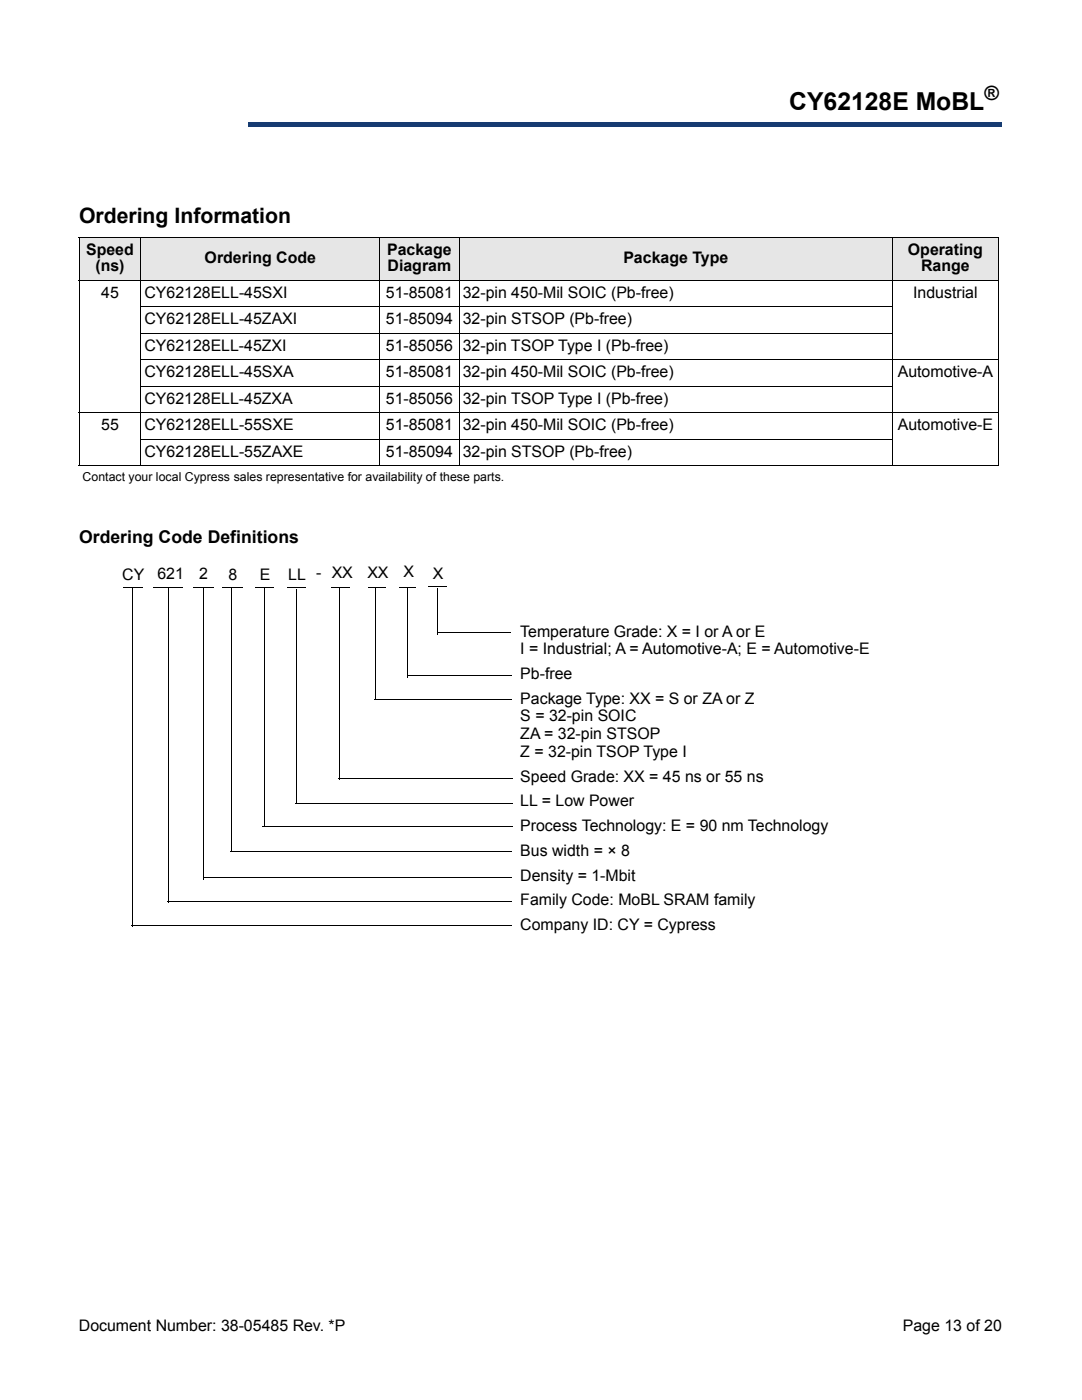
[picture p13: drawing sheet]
<svg xmlns="http://www.w3.org/2000/svg" width="216mm" height="279mm" viewBox="0 0 216 279" stroke-linecap="round" stroke-linejoin="round" font-family="sans-serif">
<defs><g id="words">
<text font-size="4.9" x="157.5" y="22">CY62128E MoBL</text>
<text font-size="4.2" x="15.8" y="44.6">Ordering Information</text>
<text font-size="3.9" x="196.4" y="20">®</text>
<text font-size="3.5" x="15.8" y="108.3">Ordering Code Definitions</text>
<g font-size="3.2">
<text x="17.2" y="50.9">Speed</text>
<text x="40.8" y="52.5">Ordering Code</text>
<text x="77.3" y="50.9">Package</text>
<text x="124.4" y="52.5">Package Type</text>
<text x="181.2" y="50.9">Operating</text>
<text x="19.1" y="54.1">(ns)</text>
<text x="20.2" y="59.4">45</text>
<text x="28.8" y="59.4">CY62128ELL-45SXI</text>
<text x="77" y="59.4">51-85081</text>
<text x="77.3" y="54.1">Diagram</text>
<text x="92.3" y="59.4">32-pin 450-Mil SOIC (Pb-free)</text>
<text x="182.2" y="59.4">Industrial</text>
<text x="183.8" y="54.1">Range</text>
<text x="28.8" y="64.7">CY62128ELL-45ZAXI</text>
<text x="77" y="64.7">51-85094</text>
<text x="92.3" y="64.7">32-pin STSOP (Pb-free)</text>
<text x="28.8" y="70">CY62128ELL-45ZXI</text>
<text x="77" y="70">51-85056 32-pin TSOP Type I (Pb-free)</text>
<text x="28.8" y="75.3">CY62128ELL-45SXA</text>
<text x="77" y="75.3">51-85081</text>
<text x="92.3" y="75.3">32-pin 450-Mil SOIC (Pb-free)</text>
<text x="179.1" y="75.3">Automotive-A</text>
<text x="28.8" y="80.6">CY62128ELL-45ZXA</text>
<text x="77" y="80.6">51-85056</text>
<text x="92.3" y="80.6">32-pin TSOP Type I (Pb-free)</text>
<text x="20.2" y="85.9">55</text>
<text x="28.8" y="85.9">CY62128ELL-55SXE</text>
<text x="77" y="85.9">51-85081</text>
<text x="92.3" y="85.9">32-pin 450-Mil SOIC (Pb-free)</text>
<text x="179.1" y="85.9">Automotive-E</text>
<text x="28.8" y="91.2">CY62128ELL-55ZAXE</text>
<text x="77" y="91.2">51-85094</text>
<text x="92.3" y="91.2">32-pin STSOP (Pb-free)</text>
<text x="24.4" y="115.7">CY</text>
<text x="31.4" y="115.6">621</text>
<text x="39.8" y="115.6">2</text>
<text x="45.6" y="115.8">8</text>
<text x="51.9" y="115.7">E</text>
<text x="57.5" y="115.7">LL - XX</text>
<text x="73.3" y="115.4">XX</text>
<text x="80.5" y="115.2">X</text>
<text x="86.4" y="115.5">X</text>
<text x="103.8" y="127">Temperature Grade: X = I or A or E</text>
<text x="103.8" y="130.6">I = Industrial; A = Automotive-A; E = Automotive-E</text>
<text x="103.8" y="135.5">Pb-free</text>
<text x="103.8" y="140.4">Package Type: XX = S or ZA or Z</text>
<text x="103.8" y="144">S = 32-pin SOIC</text>
<text x="103.8" y="147.5">ZA = 32-pin STSOP</text>
<text x="103.8" y="151">Z = 32-pin TSOP Type I</text>
<text x="103.8" y="156">Speed Grade: XX = 45 ns or 55 ns</text>
<text x="103.8" y="160.9">LL = Low Power</text>
<text x="103.8" y="165.8">Process Technology: E = 90 nm Technology</text>
<text x="103.8" y="170.8">Bus width = × 8</text>
<text x="103.8" y="175.7">Density = 1-Mbit</text>
<text x="103.8" y="180.7">Family Code: MoBL SRAM family</text>
<text x="103.8" y="185.6">Company ID: CY = Cypress</text>
<text x="15.7" y="265.6">Document Number: 38-05485 Rev. *P</text>
<text x="180.1" y="265.6">Page 13 of 20</text>
</g>
<text font-size="2.5" x="16.5" y="96">Contact your local Cypress sales representative for availability of these parts.</text>
</g></defs>
<path d="M49.6 24.4h150.2v.9h-150.2z" fill="#163b71"/>
<path d="M49.6 24.4h150.3" fill="none" stroke="#163b71" stroke-width=".2"/>
<path d="M199.7 24.4h.2v1h-.2z" fill="#163b71"/>
<path d="M49.5 25.3h150.3" fill="none" stroke="#163b71" stroke-width=".2"/>
<path d="M49.5 24.3h.2v1h-.2z" fill="#163b71"/>
<path d="M15.8 16h32.4v10.1h-32.4z" fill="#fff"/>
<g fill="#e6e6e6">
<path d="M15.8 47.4h12.3v8.5h-12.3z"/>
<path d="M28.1 47.4h47.7v8.5h-47.7z"/>
<path d="M75.8 47.4h15.8v8.5h-15.8z"/>
<path d="M91.6 47.4h86.5v8.5h-86.5z"/>
<path d="M178.1 47.4h21.1v8.5h-21.1z"/>
</g>
<g fill="#fff">
<path d="M15.8 55.9h12.3v26.4h-12.3z"/>
<path d="M28.1 55.9h47.7v5.3h-47.7z"/>
<path d="M75.8 55.9h15.8v5.3h-15.8z"/>
<path d="M91.6 55.9h86.5v5.3h-86.5z"/>
<path d="M178.1 55.9h21.1v15.9h-21.1z"/>
<path d="M28.1 61.2h47.7v5.3h-47.7z"/>
<path d="M75.8 61.2h15.8v5.3h-15.8z"/>
<path d="M91.6 61.2h86.5v5.3h-86.5z"/>
<path d="M28.1 71.8h47.7v5.2h-47.7z"/>
<path d="M75.8 71.8h15.8v5.2h-15.8z"/>
<path d="M91.6 71.8h86.5v5.2h-86.5z"/>
<path d="M178.1 71.8h21.1v10.5h-21.1z"/>
<path d="M28.1 77h47.7v5.3h-47.7z"/>
<path d="M75.8 77h15.8v5.3h-15.8z"/>
<path d="M91.6 77h86.5v5.3h-86.5z"/>
<path d="M15.8 82.3h12.3v10.6h-12.3z"/>
<path d="M28.1 82.3h47.7v5.3h-47.7z"/>
<path d="M75.8 82.3h15.8v5.3h-15.8z"/>
<path d="M91.6 82.3h86.5v5.3h-86.5z"/>
<path d="M178.1 82.3h21.1v10.6h-21.1z"/>
<path d="M28.1 87.6h47.7v5.3h-47.7z"/>
<path d="M75.8 87.6h15.8v5.3h-15.8z"/>
<path d="M91.6 87.6h86.5v5.3h-86.5z"/>
<path d="M15.8 92.9h183.4v4.6h-183.4z"/>
</g>
<g fill="none" stroke="#000" stroke-width=".2">
<path d="M15.7 47.4h183.6M15.7 55.9h183.6M15.8 47.5v45.3M28.1 47.3v45.7M75.8 47.3v45.7M91.6 47.3v45.7M178.1 47.3v45.7M199.2 47.5v45.3M28 61.2h150.1M28 66.5h150.1M28 71.8h171.3M28 77h150.1"/>
<path d="M15.7 82.3h183.6M15.7 92.9h183.6M28 87.6h150.1M24.5 117.2h3.9M26.4 117.2v67.9M30.6 117.2h5.9M33.5 117.2v63M38.6 117.2h4.1M40.7 117.2v58.4M44.3 117.2h4M46.2 117.2v52.9M50.9 117.3h3.8"/>
<path d="M52.7 117.5v47.5M57.3 117.3h3.8M59.2 117.6v42.8M66.1 117.2h3.8M67.8 117.2v38.5M73.4 117.2h3.5M74.9 117.3v22.3M79.6 117.2h3.3M81.4 117.3v17.9M85.4 117.1h3.8M87.3 117.3v9.3M74.7 139.7h27.4"/>
<path d="M81.1 134.8h21M87.2 126.3h14.7M67.5 155.3h34.7M33.5 179.9h68.7M40.6 175.2h61.6M46.1 169.9h56.1M52.4 164.9h50M58.9 160.3h43.3M26.2 184.8h76"/>
</g>
<use href="#words"/>
</svg>
